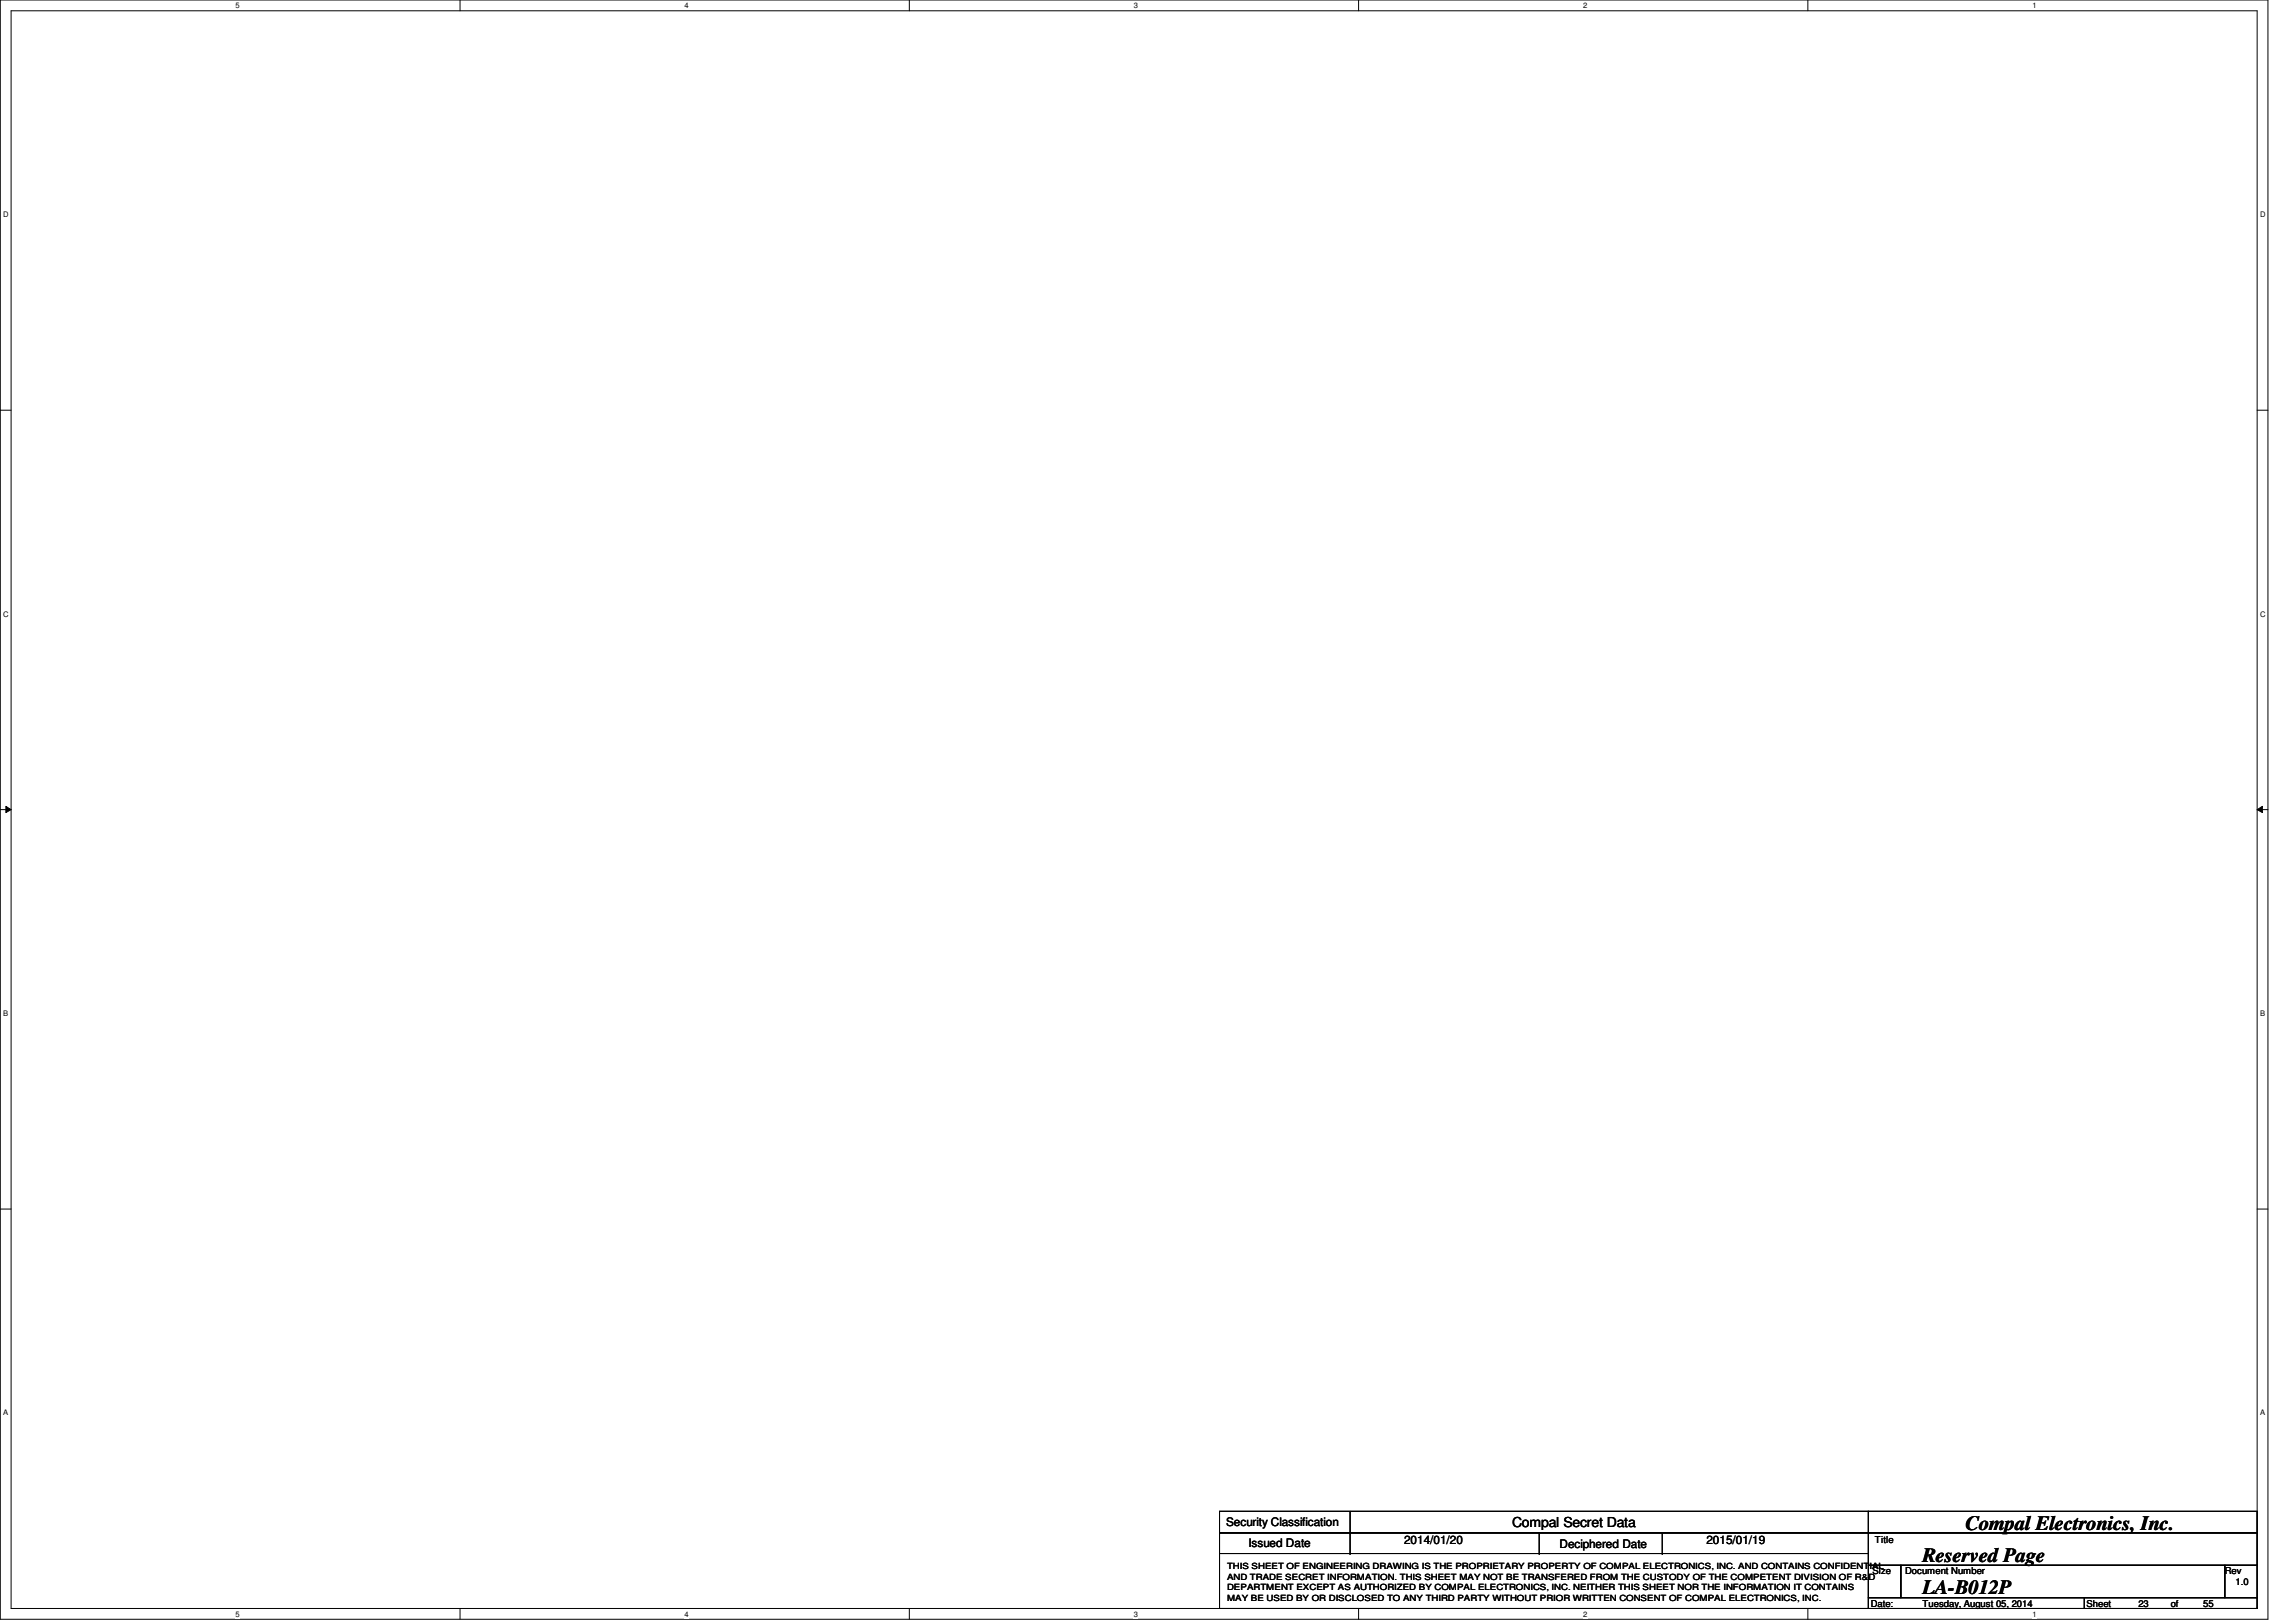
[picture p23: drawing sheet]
<svg xmlns="http://www.w3.org/2000/svg" width="297mm" height="210mm" viewBox="0 0 297 210" stroke-linecap="round" stroke-linejoin="round" font-family="sans-serif">
<defs><g id="words">
<g font-size="2.6">
<text x="254.3" y="198">Compal Electronics, Inc.</text>
<text x="248.7" y="202.1">Reserved Page</text>
<text x="248.7" y="206.3">LA-B012P</text>
</g>
<text font-size="1.8" x="195.6" y="197.6">Compal Secret Data</text>
<g font-size="1.5">
<text x="158.6" y="197.5">Security Classification</text>
<text x="161.5" y="200.2">Issued Date</text>
<text x="181.6" y="199.8">2014/01/20</text>
<text x="201.8" y="200.3">Deciphered Date</text>
<text x="220.8" y="199.8">2015/01/19</text>
</g>
<g font-size="1.2">
<text x="242.3" y="203.7">Size</text>
<text x="242.6" y="199.6">Title</text>
<text x="246.5" y="203.7">Document Number</text>
<text x="287.8" y="203.7">Rev</text>
<text x="242" y="207.9">Date:</text>
<text x="248.7" y="207.9">Tuesday, August 05, 2014</text>
<text x="270" y="207.9">Sheet</text>
<text x="276.6" y="207.9">23</text>
<text x="280.8" y="207.9">of</text>
<text x="285" y="207.9">55</text>
<text x="289.2" y="205.1">1.0</text>
</g>
<g font-size="1.1">
<text x="158.7" y="203.1">THIS SHEET OF ENGINEERING DRAWING IS THE PROPRIETARY PROPERTY OF COMPAL ELECTRONICS, INC. AND CONTAINS CONFIDENTIAL</text>
<text x="158.7" y="204.4">AND TRADE SECRET INFORMATION. THIS SHEET MAY NOT BE TRANSFERED FROM THE CUSTODY OF THE COMPETENT DIVISION OF R&amp;D</text>
<text x="158.7" y="205.8">DEPARTMENT EXCEPT AS AUTHORIZED BY COMPAL ELECTRONICS, INC. NEITHER THIS SHEET NOR THE INFORMATION IT CONTAINS</text>
<text x="158.7" y="207.1">MAY BE USED BY OR DISCLOSED TO ANY THIRD PARTY WITHOUT PRIOR WRITTEN CONSENT OF COMPAL ELECTRONICS, INC.</text>
</g>
<g font-size="1">
<text x="30.5" y="1.1">5</text>
<text x="88.6" y="1.1">4</text>
<text x="146.7" y="1.1">3</text>
<text x="204.8" y="1.1">2</text>
<text x="262.9" y="1.1">1</text>
<text x=".4" y="28.1">D</text>
<text x="292.4" y="28.1">D</text>
<text x=".4" y="79.8">C</text>
<text x="292.4" y="79.8">C</text>
<text x=".4" y="131.5">B</text>
<text x="292.4" y="131.5">B</text>
<text x=".4" y="183.2">A</text>
<text x="292.4" y="183.2">A</text>
<text x="30.5" y="209.2">5</text>
<text x="88.6" y="209.2">4</text>
<text x="146.7" y="209.2">3</text>
<text x="204.8" y="209.2">2</text>
<text x="262.9" y="209.2">1</text>
</g>
</g></defs>
<path d="M0 0h293.4v209.5h-293.4zM1.4 1.4h290.6v206.8h-290.6z" fill="none" stroke="#000" stroke-width=".13"/>
<g fill="#fff">
<path d="M30.5 .2h.5v1.1h-.5z"/>
<path d="M30.5 208.3h.5v1.1h-.5z"/>
</g>
<path d="M59.5 0v1.4M59.5 208.2v1.3" fill="none" stroke="#000" stroke-width=".13"/>
<g fill="#fff">
<path d="M88.6 .2h.5v1.1h-.5z"/>
<path d="M88.6 208.3h.5v1.1h-.5z"/>
</g>
<path d="M117.6 0v1.4M117.6 208.2v1.3" fill="none" stroke="#000" stroke-width=".13"/>
<g fill="#fff">
<path d="M146.7 .2h.5v1.1h-.5z"/>
<path d="M146.7 208.3h.5v1.1h-.5z"/>
</g>
<path d="M175.8 0v1.4M175.8 208.2v1.3" fill="none" stroke="#000" stroke-width=".13"/>
<g fill="#fff">
<path d="M204.8 .2h.6v1.1h-.6z"/>
<path d="M204.8 208.3h.6v1.1h-.6z"/>
</g>
<path d="M233.9 0v1.4M233.9 208.2v1.3" fill="none" stroke="#000" stroke-width=".13"/>
<g fill="#fff">
<path d="M262.9 .2h.6v1.1h-.6z"/>
<path d="M262.9 208.3h.6v1.1h-.6z"/>
<path d="M.4 27.2h.7v1.1h-.7z"/>
<path d="M292.4 27.2h.7v1.1h-.7z"/>
<path d="M.4 78.9h.7v1.1h-.7z"/>
<path d="M292.4 78.9h.7v1.1h-.7z"/>
</g>
<path d="M0 53.1h1.4M292 53.1h1.4" fill="none" stroke="#000" stroke-width=".13"/>
<g fill="#fff">
<path d="M.4 130.6h.7v1.1h-.7z"/>
<path d="M292.4 130.6h.6v1.1h-.6z"/>
</g>
<path d="M0 104.8h1.4M.8 104.4l.6 .4-.6 .4zM292 104.8l.7-.4v.8zM292 104.8h1.4" fill="none" stroke="#000" stroke-width=".13"/>
<path d="M.8 104.4l.6 .4-.6 .4zM292 104.8l.7-.4v.8z" fill="#000"/>
<g fill="#fff">
<path d="M.4 182.3h.7v1.1h-.7z"/>
<path d="M292.4 182.3h.6v1.1h-.6z"/>
</g>
<g fill="none" stroke="#000" stroke-width=".13">
<path d="M0 156.5h1.4M292 156.5h1.4M157.8 195.6h83.9v2.8h-83.9zM157.8 198.4h83.9v2.6h-83.9zM174.7 198.4h.1M174.7 195.6v5.4M199.1 198.4v2.6M215 198.4v2.6M241.7 195.6h50.3v2.8h-50.3zM241.7 198.4h50.3v4.2h-50.3zM157.8 201h83.9v7.2h-83.9zM174.7 201h.1"/>
<path d="M199.1 201h.1M215 201h.1M241.7 202.6h4.2v4.2h-4.2zM241.7 206.8h28v1.4h-28zM245.9 202.6h41.9v4.2h-41.9zM269.7 206.8h22.3v1.4h-22.3zM287.8 202.6h4.2v4.2h-4.2z"/>
</g>
<use href="#words"/>
</svg>
